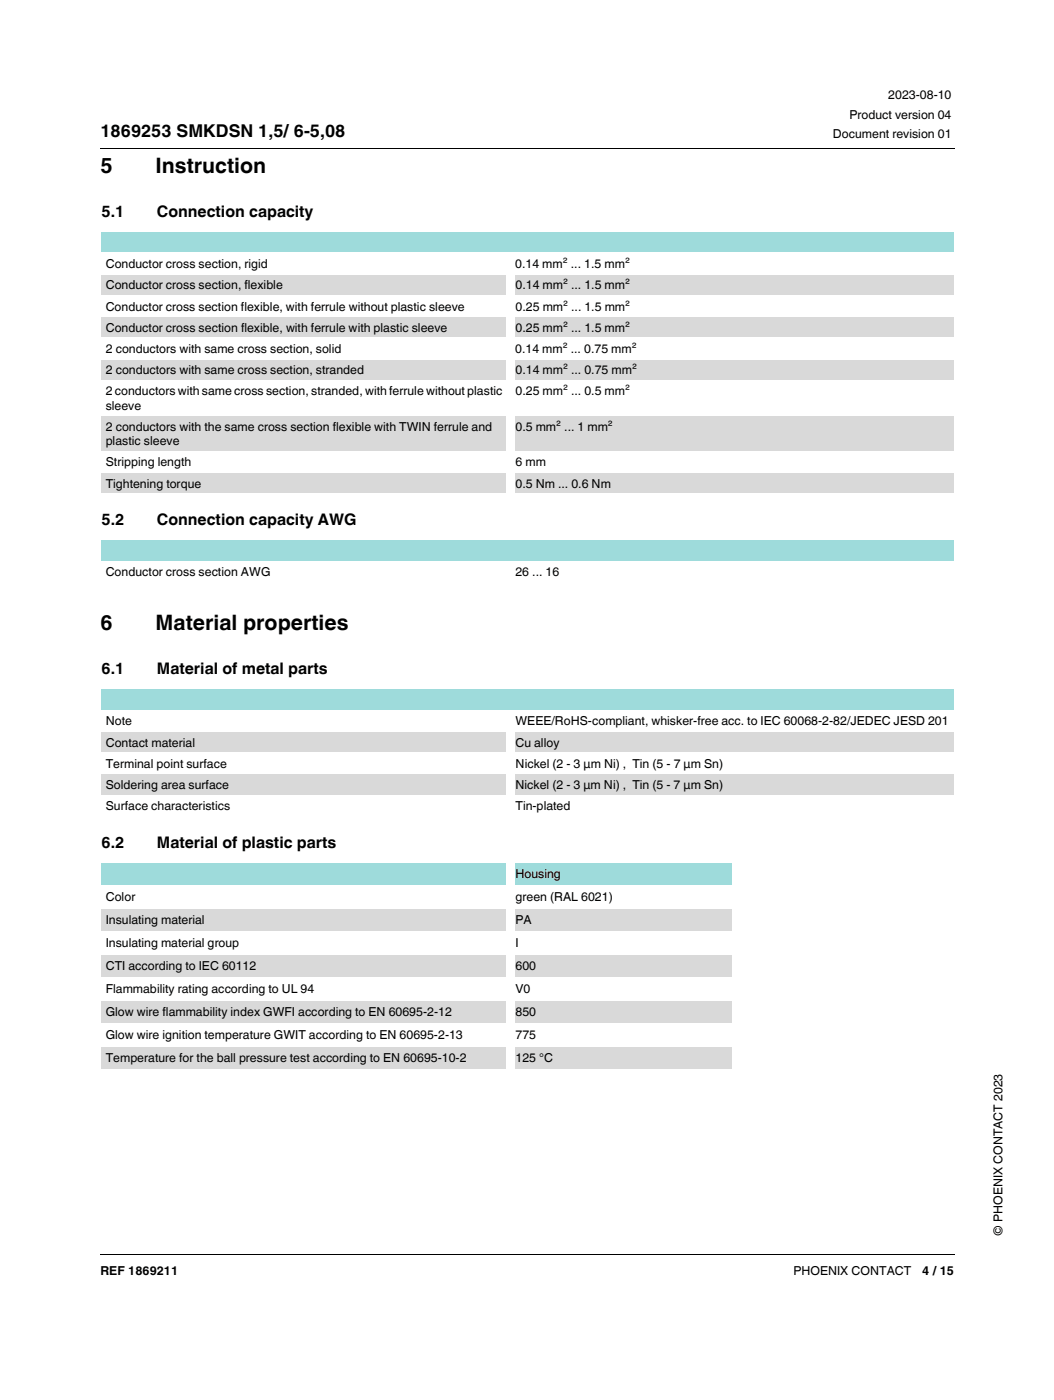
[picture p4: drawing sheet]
<svg xmlns="http://www.w3.org/2000/svg" width="210mm" height="279mm" viewBox="0 0 210 279" stroke-linecap="round" stroke-linejoin="round" font-family="sans-serif">
<defs><g id="words">
<g font-size="4.2">
<text x="20" y="34.4">5</text>
<text x="31" y="34.4">Instruction</text>
<text x="20" y="125.6">6</text>
<text x="31" y="125.6">Material properties</text>
</g>
<text font-size="3.5" x="20" y="27.4">1869253 SMKDSN 1,5/ 6-5,08</text>
<g font-size="3.2">
<text x="20.2" y="43.3">5.1</text>
<text x="31.2" y="43.3">Connection capacity</text>
<text x="20.2" y="104.7">5.2</text>
<text x="31.2" y="104.7">Connection capacity AWG</text>
<text x="20.2" y="134.4">6.1</text>
<text x="31.2" y="134.4">Material of metal parts</text>
<text x="20.2" y="169">6.2</text>
<text x="31.2" y="169">Material of plastic parts</text>
</g>
<g font-size="2.5">
<text x="169.2" y="23.7">Product version 04</text>
<text x="176.9" y="19.7">2023-08-10</text>
<text x="165.9" y="27.5">Document revision 01</text>
<text x="21.1" y="53.4">Conductor cross section, rigid</text>
<text x="102.6" y="53.4">0.14 mm² ... 1.5 mm²</text>
<text x="21.1" y="57.7">Conductor cross section, flexible</text>
<text x="102.7" y="57.7">0.14 mm² ... 1.5 mm²</text>
<text x="21.1" y="61.9">Conductor cross section flexible, with ferrule without plastic sleeve</text>
<text x="102.7" y="61.9">0.25 mm² ... 1.5 mm²</text>
<text x="21.1" y="70.4">2 conductors with same cross section, solid</text>
<text x="21.1" y="66.1">Conductor cross section flexible, with ferrule with plastic sleeve</text>
<text x="102.6" y="70.4">0.14 mm² ... 0.75 mm²</text>
<text x="102.7" y="66.1">0.25 mm² ... 1.5 mm²</text>
<text x="21.1" y="74.6">2 conductors with same cross section, stranded</text>
<text x="102.7" y="74.6">0.14 mm² ... 0.75 mm²</text>
<text x="21.1" y="78.8">2 conductors with same cross section, stranded, with ferrule without plastic</text>
<text x="21.1" y="81.7">sleeve</text>
<text x="102.7" y="78.8">0.25 mm² ... 0.5 mm²</text>
<text x="21.1" y="85.9">2 conductors with the same cross section flexible with TWIN ferrule and</text>
<text x="21.1" y="88.7">plastic sleeve</text>
<text x="102.7" y="85.9">0.5 mm² ... 1 mm²</text>
<text x="21.1" y="92.9">Stripping length</text>
<text x="102.7" y="92.9">6 mm</text>
<text x="21.1" y="97.2">Tightening torque</text>
<text x="102.7" y="97.2">0.5 Nm ... 0.6 Nm</text>
<text x="21.1" y="114.9">Conductor cross section AWG</text>
<text x="102.6" y="114.9">26 ... 16</text>
<text x="21.1" y="144.6">Note</text>
<text x="21.1" y="148.8">Contact material</text>
<text x="102.7" y="148.8">Cu alloy</text>
<text x="102.7" y="144.6">WEEE/RoHS-compliant, whisker-free acc. to IEC 60068-2-82/JEDEC JESD 201</text>
<text x="21.1" y="153">Terminal point surface</text>
<text x="102.7" y="153">Nickel (2 - 3 µm Ni) , Tin (5 - 7 µm Sn)</text>
<text x="21.1" y="161.5">Surface characteristics</text>
<text x="21.1" y="157.3">Soldering area surface</text>
<text x="102.7" y="157.3">Nickel (2 - 3 µm Ni) , Tin (5 - 7 µm Sn)</text>
<text x="102.7" y="161.5">Tin-plated</text>
<text x="21.1" y="179.6">Color</text>
<text x="102.7" y="175">Housing</text>
<text x="102.7" y="179.6">green (RAL 6021)</text>
<text x="21.1" y="184.2">Insulating material</text>
<text x="102.7" y="184.2">PA</text>
<text x="21.1" y="188.7">Insulating material group</text>
<text x="102.6" y="188.7">I</text>
<text x="21.1" y="197.9">Flammability rating according to UL 94</text>
<text x="21.1" y="193.3">CTI according to IEC 60112</text>
<text x="102.6" y="197.9">V0</text>
<text x="102.7" y="193.3">600</text>
<text x="21.1" y="202.5">Glow wire flammability index GWFI according to EN 60695-2-12</text>
<text x="102.7" y="202.5">850</text>
<text x="21.1" y="207.1">Glow wire ignition temperature GWIT according to EN 60695-2-13</text>
<text x="102.7" y="207.1">775</text>
<text x="21.1" y="211.7">Temperature for the ball pressure test according to EN 60695-10-2</text>
<text x="102.7" y="211.7">125 °C</text>
<text x="199.6" y="246.3" transform="rotate(-90 199.6 246.3)">© PHOENIX CONTACT 2023</text>
<text x="20" y="254.2">REF 1869211</text>
<text x="158" y="254.2">PHOENIX CONTACT</text>
<text x="183.7" y="254.2">4 / 15</text>
</g>
</g></defs>
<path d="M19.9 29.4l.1 .2zM19.9 250l.1 .1z" fill="#000"/>
<path d="M20 29.5h170.1M20 250h170.1" fill="none" stroke="#000" stroke-width=".2"/>
<path d="M20 252.1h170v9.9h-170z" fill="#fff"/>
<path d="M20 46.1h170v4.3h-170z" fill="#9edbdb"/>
<g fill="#d9d9d9">
<path d="M20 54.6h81.6v4.2h-81.6z"/>
<path d="M101.6 54.6h88.4v4.2h-88.4z"/>
<path d="M20 63.1h81.6v4.2h-81.6z"/>
<path d="M101.6 63.1h88.4v4.2h-88.4z"/>
<path d="M20 71.5h81.6v4.3h-81.6z"/>
<path d="M101.6 71.5h88.4v4.3h-88.4z"/>
<path d="M20 82.8h81.6v7.1h-81.6z"/>
<path d="M101.6 82.8h88.4v7.1h-88.4z"/>
<path d="M20 94.1h81.6v4.3h-81.6z"/>
<path d="M101.6 94.1h88.4v4.3h-88.4z"/>
</g>
<g fill="#fff">
<path d="M20 46.2v52.1z"/>
<path d="M100.7 50.3h1.8v48.1h-1.8z"/>
<path d="M190 46.2v52.1z"/>
<path d="M20 46.1l170 .1z"/>
<path d="M20 50.4h170z"/>
<path d="M20 54.6l170 .1z"/>
<path d="M20 58.8l170 .1z"/>
<path d="M20 63.1h170z"/>
<path d="M20 67.3l170 .1z"/>
<path d="M20 71.5l170 .1z"/>
<path d="M20 75.8h170z"/>
<path d="M20 82.8l170 .1z"/>
<path d="M20 89.9h170z"/>
<path d="M20 94.1l170 .1z"/>
<path d="M20 98.3l170 .1z"/>
</g>
<path d="M20 107.6h170v4.2h-170z" fill="#9edbdb"/>
<g fill="#fff">
<path d="M20 107.6v8.4z"/>
<path d="M100.7 111.8h1.8v4.3h-1.8z"/>
<path d="M190 107.6v8.4z"/>
<path d="M20 107.6h170z"/>
<path d="M20 111.8l170 .1z"/>
<path d="M20 116l170 .1z"/>
</g>
<path d="M20 137.3h170v4.2h-170z" fill="#9edbdb"/>
<g fill="#d9d9d9">
<path d="M20 145.8h81.6v4.2h-81.6z"/>
<path d="M101.6 145.8h88.4v4.2h-88.4z"/>
<path d="M20 154.2h81.6v4.3h-81.6z"/>
<path d="M101.6 154.2h88.4v4.3h-88.4z"/>
</g>
<g fill="#fff">
<path d="M20 137.3v25.3z"/>
<path d="M100.7 141.5h1.8v21.2h-1.8z"/>
<path d="M190 137.3v25.3z"/>
<path d="M20 137.3h170z"/>
<path d="M20 141.5l170 .1z"/>
<path d="M20 145.7l170 .1z"/>
<path d="M20 150h170z"/>
<path d="M20 154.2l170 .1z"/>
<path d="M20 158.4l170 .1z"/>
<path d="M20 162.7h170z"/>
</g>
<path d="M20 171.9h125.8v4.6h-125.8z" fill="#9edbdb"/>
<g fill="#d9d9d9">
<path d="M20 181.1h81.6v4.6h-81.6z"/>
<path d="M101.6 181.1h44.2v4.6h-44.2z"/>
<path d="M20 190.3h81.6v4.6h-81.6z"/>
<path d="M101.6 190.3h44.2v4.6h-44.2z"/>
<path d="M20 199.4h81.6v4.6h-81.6z"/>
<path d="M101.6 199.4h44.2v4.6h-44.2z"/>
<path d="M20 208.6h81.6v4.6h-81.6z"/>
<path d="M101.6 208.6h44.2v4.6h-44.2z"/>
</g>
<g fill="#fff">
<path d="M20 172v41.2z"/>
<path d="M100.7 171.9h1.8v41.3h-1.8z"/>
<path d="M145.8 172v41.2z"/>
<path d="M20 171.9l125.8 .1z"/>
<path d="M20 176.5l125.8 .1z"/>
<path d="M20 181.1h125.8z"/>
<path d="M20 185.7h125.8z"/>
<path d="M20 190.3h125.8z"/>
<path d="M20 194.8l125.8 .1z"/>
<path d="M20 199.4l125.8 .1z"/>
<path d="M20 204l125.8 .1z"/>
<path d="M20 208.6l125.8 .1z"/>
<path d="M20 213.2h125.8z"/>
</g>
<use href="#words"/>
</svg>
